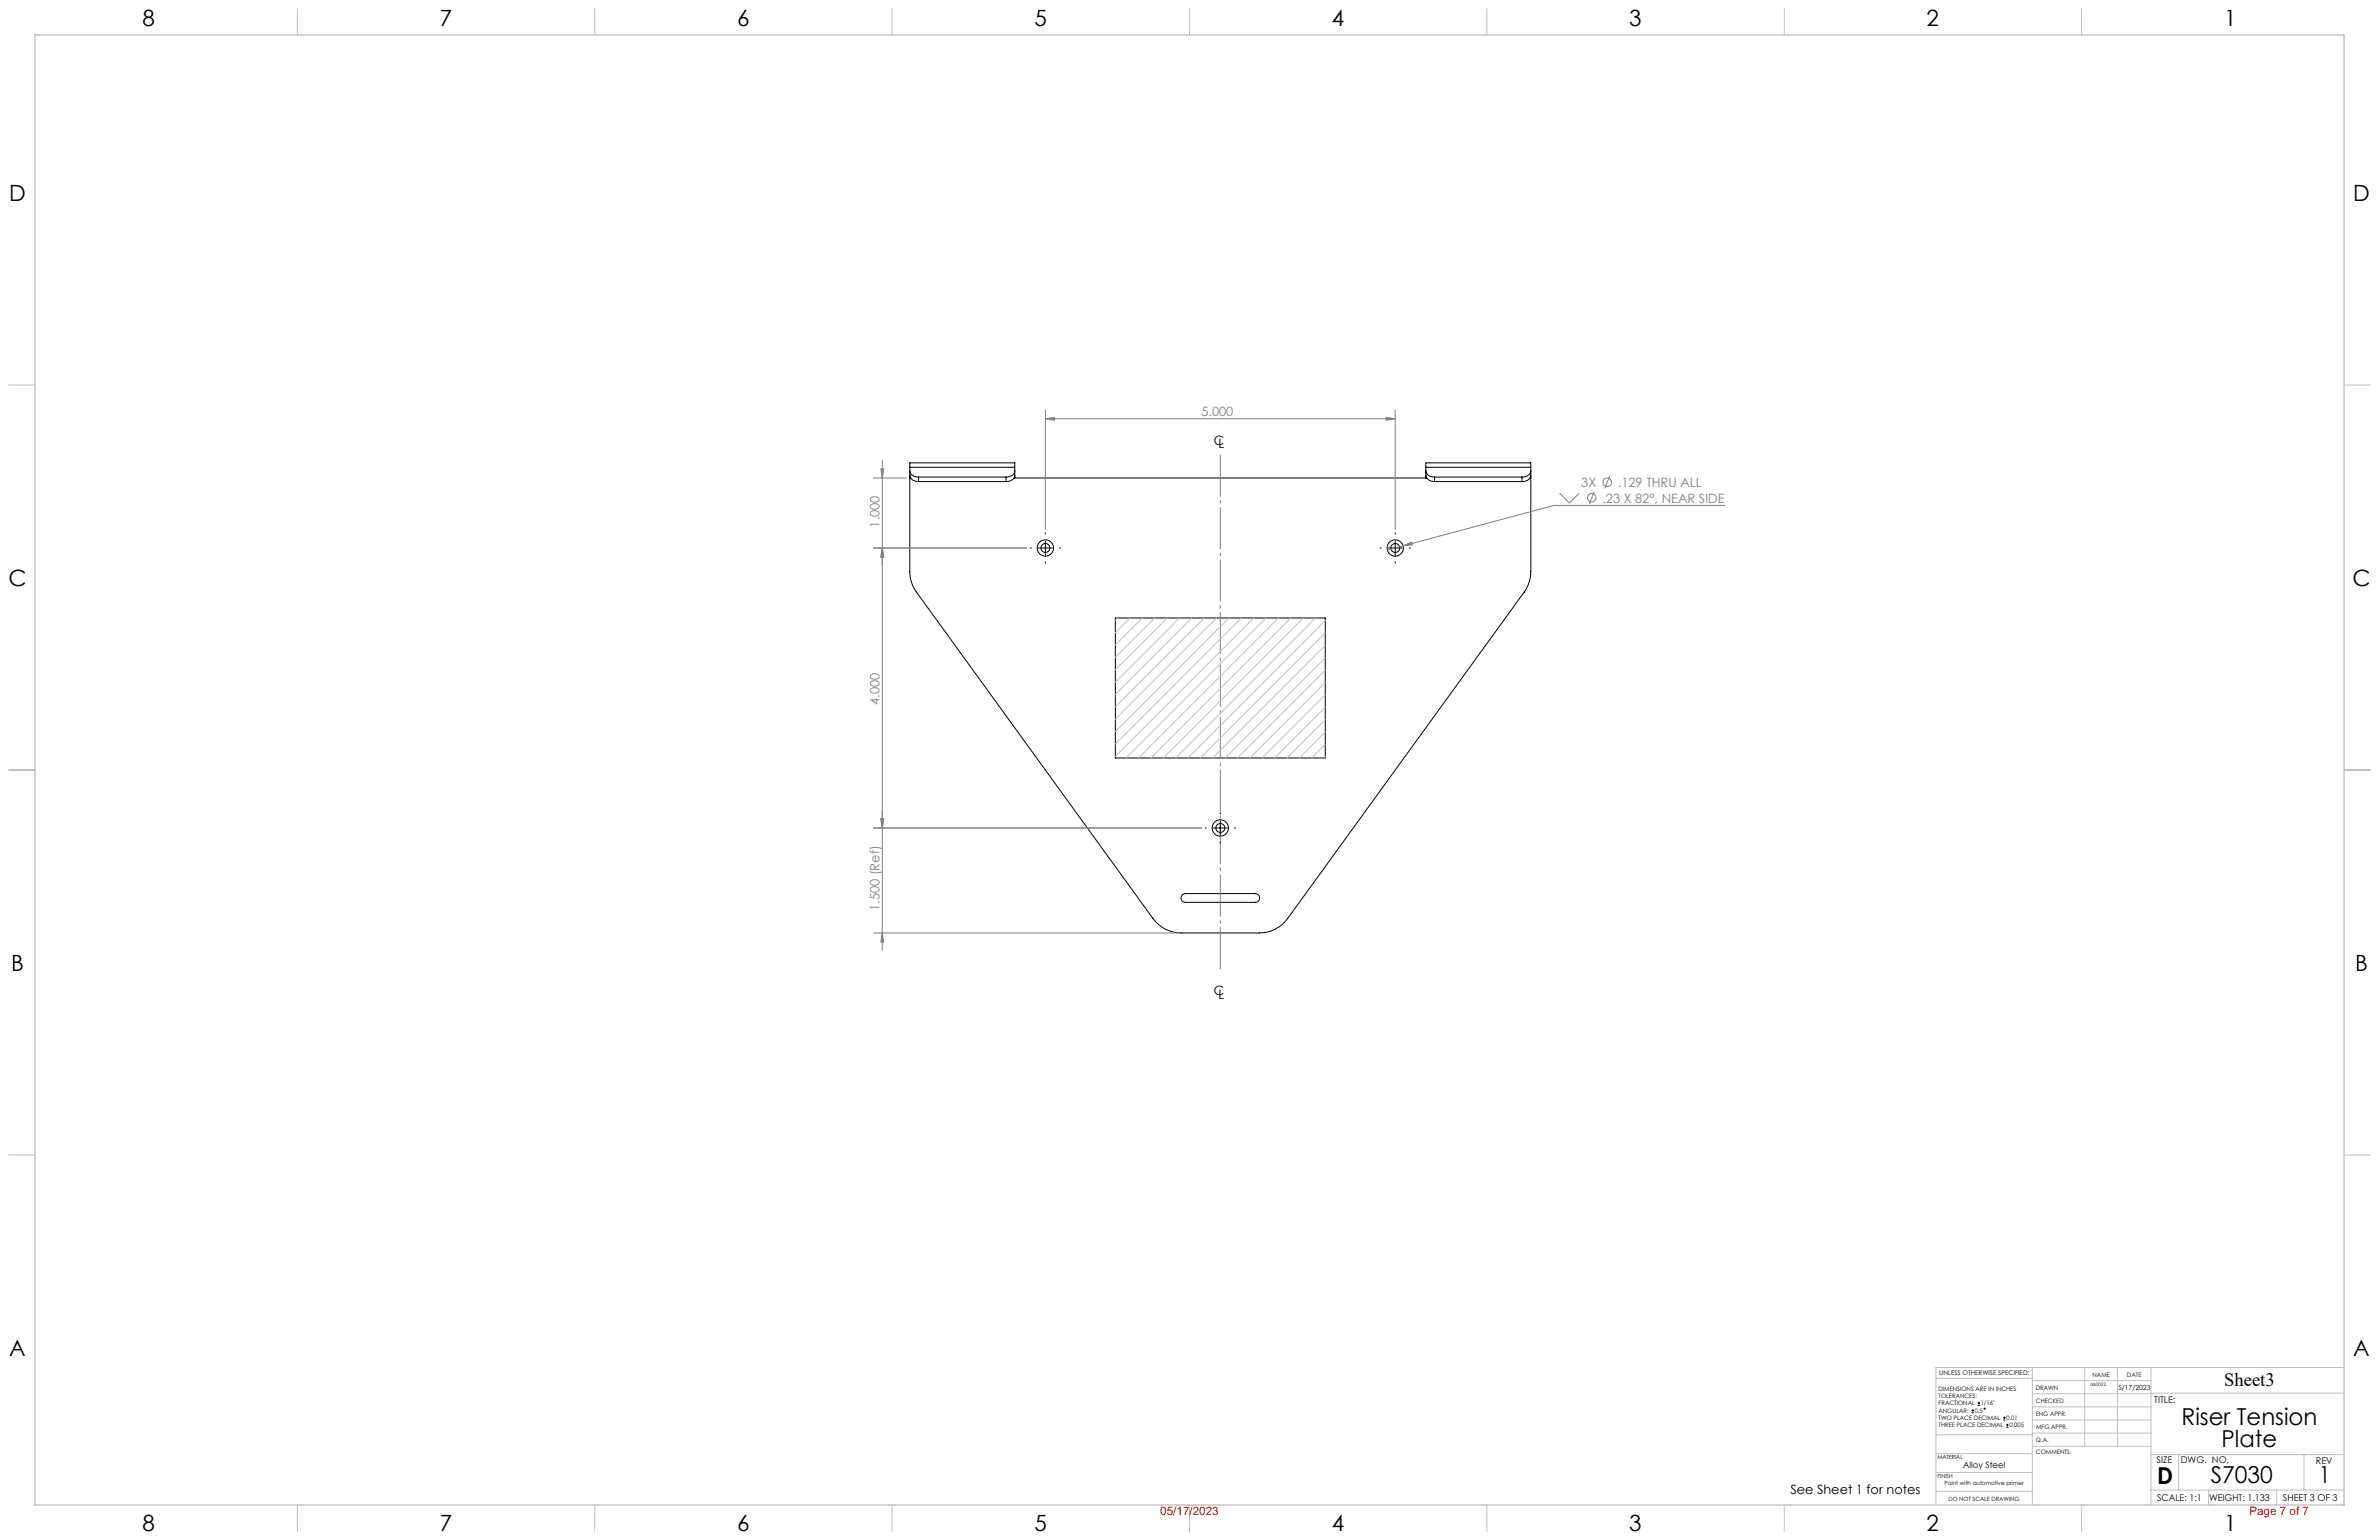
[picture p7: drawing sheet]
<svg xmlns="http://www.w3.org/2000/svg" width="864mm" height="559mm" viewBox="0 0 864 559" stroke-linecap="round" stroke-linejoin="round" font-family="sans-serif">
<defs><g id="words">
<g font-size="8.5">
<text x="791.9" y="517.1">Riser Tension</text>
<text x="806.4" y="525.2">Plate</text>
<text x="783.1" y="538.4">D</text>
<text x="802.5" y="538.3">S7030</text>
<text x="841.8" y="538.3">1</text>
</g>
<g font-size="8.1">
<text x="51.7" y="9.3">8</text>
<text x="159.7" y="9.3">7</text>
<text x="267.6" y="9.3">6</text>
<text x="375.5" y="9.3">5</text>
<text x="483.5" y="9.3">4</text>
<text x="591.4" y="9.3">3</text>
<text x="699.4" y="9.3">2</text>
<text x="807.3" y="9.3">1</text>
<text x="3.3" y="72.8">D</text>
<text x="854.2" y="72.8">D</text>
<text x="3" y="212.5">C</text>
<text x="853.9" y="212.5">C</text>
<text x="4" y="352.2">B</text>
<text x="854.9" y="352.2">B</text>
<text x="3.3" y="491.9">A</text>
<text x="854.2" y="491.9">A</text>
<text x="51.7" y="555.4">8</text>
<text x="159.7" y="555.4">7</text>
<text x="267.6" y="555.4">6</text>
<text x="375.5" y="555.4">5</text>
<text x="483.5" y="555.4">4</text>
<text x="591.4" y="555.4">3</text>
<text x="699.4" y="555.4">2</text>
<text x="807.3" y="555.4">1</text>
</g>
<text font-size="6.9" x="807.4" y="503">Sheet3</text>
<g font-size="4.7" fill="#808080">
<text x="436.1" y="150.9">5.000</text>
<text x="574" y="176.7">3X</text>
<text x="587.3" y="176.7">.129 THRU ALL</text>
<text x="581.7" y="182.3">.23 X 82°, NEAR SIDE</text>
<text x="319.3" y="191.4" transform="rotate(-90 319.3 191.4)">1.000</text>
<text x="319.3" y="255.8" transform="rotate(-90 319.3 255.8)">4.000</text>
<text x="319.3" y="330.5" transform="rotate(-90 319.3 330.5)">1.500 (Ref)</text>
</g>
<g font-size="4.7">
<text x="440.6" y="161.3">C</text>
<text x="442.3" y="162.7">L</text>
<text x="440.6" y="361.2">C</text>
<text x="442.3" y="362.5">L</text>
<text x="649.9" y="542.1">See Sheet 1 for notes</text>
</g>
<g font-size="4.2" fill="#f00">
<text x="421.2" y="549.9">05/17/2023</text>
<text x="816.5" y="549.9">Page 7 of 7</text>
</g>
<g font-size="3.4">
<text x="782" y="508.9">TITLE:</text>
<text x="782.9" y="531">SIZE</text>
<text x="791.7" y="531">DWG. NO.</text>
<text x="840.7" y="531.1">REV</text>
<text x="783" y="544.6">SCALE: 1:1</text>
<text x="801.9" y="544.7">WEIGHT: 1.133</text>
<text x="828.7" y="544.6">SHEET 3 OF 3</text>
</g>
<text font-size="3.2" x="712.7" y="532.7">Alloy Steel</text>
<text font-size="2.5" x="768.9" y="504.3">5/17/2023</text>
<text font-size="2.4" x="704" y="499.1">UNLESS OTHERWISE SPECIFIED:</text>
<g font-size="2.2">
<text x="759.6" y="499.5">NAME</text>
<text x="772.1" y="499.6">DATE</text>
<text x="703.7" y="504.7">DIMENSIONS ARE IN INCHES</text>
<text x="703.7" y="507.3">TOLERANCES:</text>
<text x="703.7" y="510">FRACTIONAL</text>
<text x="719" y="510">1/16&quot;</text>
<text x="739" y="504.3">DRAWN</text>
<text x="739.1" y="509.2">CHECKED</text>
<text x="703.7" y="512.6">ANGULAR:</text>
<text x="703.7" y="515.3">TWO PLACE DECIMAL</text>
<text x="716.8" y="512.6">0.5</text>
<text x="728.3" y="515.3">0.01</text>
<text x="739" y="513.9">ENG APPR.</text>
<text x="703.7" y="517.9">THREE PLACE DECIMAL</text>
<text x="729.4" y="517.9">0.005</text>
<text x="739.1" y="518.6">MFG APPR.</text>
<text x="739.1" y="523.3">Q.A.</text>
<text x="739.1" y="527.5">COMMENTS:</text>
</g>
<g font-size="2.1">
<text x="705.8" y="538.7">Paint with automotive primer</text>
<text x="707.3" y="544.5">DO NOT SCALE DRAWING</text>
</g>
<g font-size="2">
<text x="703.3" y="529.6">MATERIAL</text>
<text x="703.3" y="536.4">FINISH</text>
</g>
<text font-size="1.7" x="758.7" y="503">als0052</text>
</g></defs>
<g fill="none" stroke="#000" stroke-width=".36">
<path d="M330.3 170.9a2.83 2.83 0 0 0 3.1 2.2M330.3 172.5a2.83 2.83 0 0 0 3.1 2.3M330.3 169.6v-1.6h38.1v1.6M330.3 172.5v.9M330.3 173.4v34a12.7 12.7 0 0 0 2.4 7.5l85.8 118.4a12.7 12.7 0 0 0 10.3 5.2h28.3a12.7 12.7 0 0 0 10.3-5.2l85.9-118.4a12.7 12.7 0 0 0 2.4-7.5v-34M330.3 169.6h38.1M330.3 169.6v2.9M330.3 173.4h.3M333.4 173.1h31.8M333.4 173.1v1.7M333.4 174.8h31.8M365.2 173.1v1.7"/>
<path d="M368.1 173.4h149.8M368.4 170.9a2.83 2.83 0 0 1-3.2 2.2M368.4 172.5a2.83 2.83 0 0 1-3.2 2.3M368.4 172.5v.9M368.4 169.6v2.9M517.6 170.9a2.83 2.83 0 0 0 3.2 2.2M517.6 172.5a2.83 2.83 0 0 0 3.2 2.3M517.6 169.6v-1.6h38.1v1.6M517.6 172.5v.9M517.6 169.6h38.1M517.6 169.6v2.9M520.8 173.1h31.7"/>
<path d="M520.8 173.1v1.7M520.8 174.8h31.7M552.5 173.1v1.7M555.4 173.4h.3M555.7 170.9a2.83 2.83 0 0 1-3.2 2.2M555.7 172.5a2.83 2.83 0 0 1-3.2 2.3M555.7 172.5v.9M555.7 169.6v2.9M374 198.8h.4M376.9 198.8h5.1M379.5 193.3v.5M379.5 196.3v5.1"/>
<path d="M384.6 198.8h.4M501 198.8h.4M503.9 198.8h5.1M506.5 193.3v.5M506.5 196.3v5.1M511.6 198.8h.4M379.5 203.9v.4M506.5 203.9v.4M404.9 224.2h76.2v50.8h-76.2zM443 294.9v.5M443 297.9v5.1M437.5 300.4h.4"/>
<path d="M440.4 300.4h5.1M443 305.5v.4M448.1 300.4h.4M429.2 324.7l1.1-.5h25.4a1.59 1.59 0 0 1 1.6 1.6 1.59 1.59 0 0 1-1.6 1.6h-25.4a1.59 1.59 0 0 1-1.5-1 1.59 1.59 0 0 1 .4-1.7zM715.7 512.6h.8M715.7 511.8h.8M716.1 511.4v.8M717.9 510h.9M717.9 509.1h.9M718.3 508.7v.8M727.2 515.3h.8M727.2 514.4h.8"/>
<path d="M727.6 514v.8M728.3 517.9h.8M728.3 517.1h.8M728.7 516.7v.8"/>
<circle cx="379.5" cy="198.8" r="2.97"/>
<circle cx="379.5" cy="198.8" r="1.63"/>
<circle cx="506.5" cy="198.8" r="2.97"/>
<circle cx="506.5" cy="198.8" r="1.63"/>
<circle cx="443" cy="300.4" r="2.97"/>
<circle cx="443" cy="300.4" r="1.63"/>
<circle cx="720.5" cy="511.1" r=".21"/>
</g>
<g fill="none" stroke="#808080" stroke-width=".36">
<path d="M379.5 152l3.3-.6v1.1zM379.5 148.8v43.3M379.5 152h127M503.2 151.4l3.3 .6-3.3 .5zM506.5 148.8v43.3M317.1 173.4h11.9M319.8 170.1h1l-.5 3.3zM320.3 167.1v177.8M566.2 179l3.5 3.5 3.6-3.5M578.7 178.4l-1.8 4.4M584.3 172.8l-1.8 4.4M317.1 198.8h55.6"/>
<path d="M320.3 198.8l.5 3.3h-1zM509.4 198.1l3-1.4 .3 1zM626.1 183.4h-62l-60.5 16.2M319.8 297.1h1l-.5 3.3zM317.1 300.4h119.1M317.1 338.5h110.5M320.3 338.5l.5 3.3h-1z"/>
<circle cx="583.4" cy="175" r="1.56"/>
<circle cx="577.8" cy="180.6" r="1.56"/>
</g>
<path d="M443 352.7v-188.8" fill="none" stroke="#808080" stroke-width=".36" stroke-dasharray="15.2 1.3 1.3 1.3" stroke-dashoffset="-1.1" stroke-linecap="butt"/>
<g fill="none" stroke="#c0c0c0" stroke-width=".36">
<path d="M107.9 3.2v9.5M215.9 3.2v9.5M323.8 3.2v9.5M431.8 3.2v9.5M539.8 3.2v9.5M647.7 3.2v9.5M755.6 3.2v9.5M3.2 139.7h9.5M850.9 139.7h9.5M405.7 224.2l-.8 .9M410.2 224.2l-5.3 5.4M414.7 224.2l-9.8 9.9"/>
<path d="M419.2 224.2l-14.3 14.4M423.7 224.2l-18.8 18.8M428.2 224.2l-23.3 23.3M432.7 224.2l-27.8 27.8M437.2 224.2l-32.3 32.3M441.6 224.2l-36.7 36.8M446.1 224.2l-41.2 41.3M450.6 224.2l-45.7 45.8M455.1 224.2l-50.2 50.3M459.6 224.2l-50.8 50.8M464.1 224.2l-50.8 50.8M468.6 224.2l-50.8 50.8"/>
<path d="M473.1 224.2l-50.8 50.8M477.6 224.2l-50.8 50.8M481.1 225.2l-49.8 49.8M481.1 229.7l-45.4 45.3M481.1 234.2l-40.9 40.8M481.1 238.7l-36.4 36.3M481.1 243.2l-31.9 31.8M481.1 247.7l-27.4 27.3M481.1 252.2l-22.9 22.8M481.1 256.6l-18.4 18.4M3.2 279.4h9.5M481.1 261.1l-13.9 13.9"/>
<path d="M481.1 265.6l-9.4 9.4M481.1 270.1l-4.9 4.9M481.1 274.6l-.4 .4M850.9 279.4h9.5M3.2 419.1h9.5M850.9 419.1h9.5M737.7 496.2v49.9M756.8 496.2v28.6M768.7 496.2v28.6M780.8 496.2v49.9M850.9 496.2h-148.1v49.9M702.8 500.1h34.9"/>
<path d="M737.7 510.5h43.1M737.7 505.7h43.1M737.7 501h43.1M737.7 515.3h43.1M780.8 505.5h70.1M702.8 534.3h34.9M702.8 527.5h35.1M702.8 520.6h35.1M737.7 520h43.1M737.9 524.8h42.9M780.8 527.8h70.1M790.9 527.8v12.9"/>
<path d="M836.4 527.8v12.9M107.9 546.1v9.5M215.9 546.1v9.5M323.8 546.1v9.5M431.8 546.1v9.5M539.8 546.1v9.5M647.7 546.1v9.5M702.8 541.1h34.9M755.6 546.1v9.5M780.8 540.7h70.1M801.7 540.7v5.4M826.4 540.7v5.4"/>
</g>
<path d="M12.7 12.7h838.2v533.4h-838.2z" fill="none" stroke="#c0c0c0" stroke-width=".5"/>
<g fill="#808080">
<path d="M509.4 198.1l3-1.4 .3 1z"/>
<path d="M503.2 151.4l3.3 .6-3.3 .5zM379.5 152l3.3-.6v1.1z"/>
<path d="M319.8 297.1h1l-.5 3.3zM320.3 198.8l.5 3.3h-1z"/>
<path d="M319.8 170.1h1l-.5 3.3zM320.3 198.8l.5 3.3h-1zM319.8 297.1h1l-.5 3.3zM320.3 338.5l.5 3.3h-1z"/>
</g>
<use href="#words"/>
</svg>
